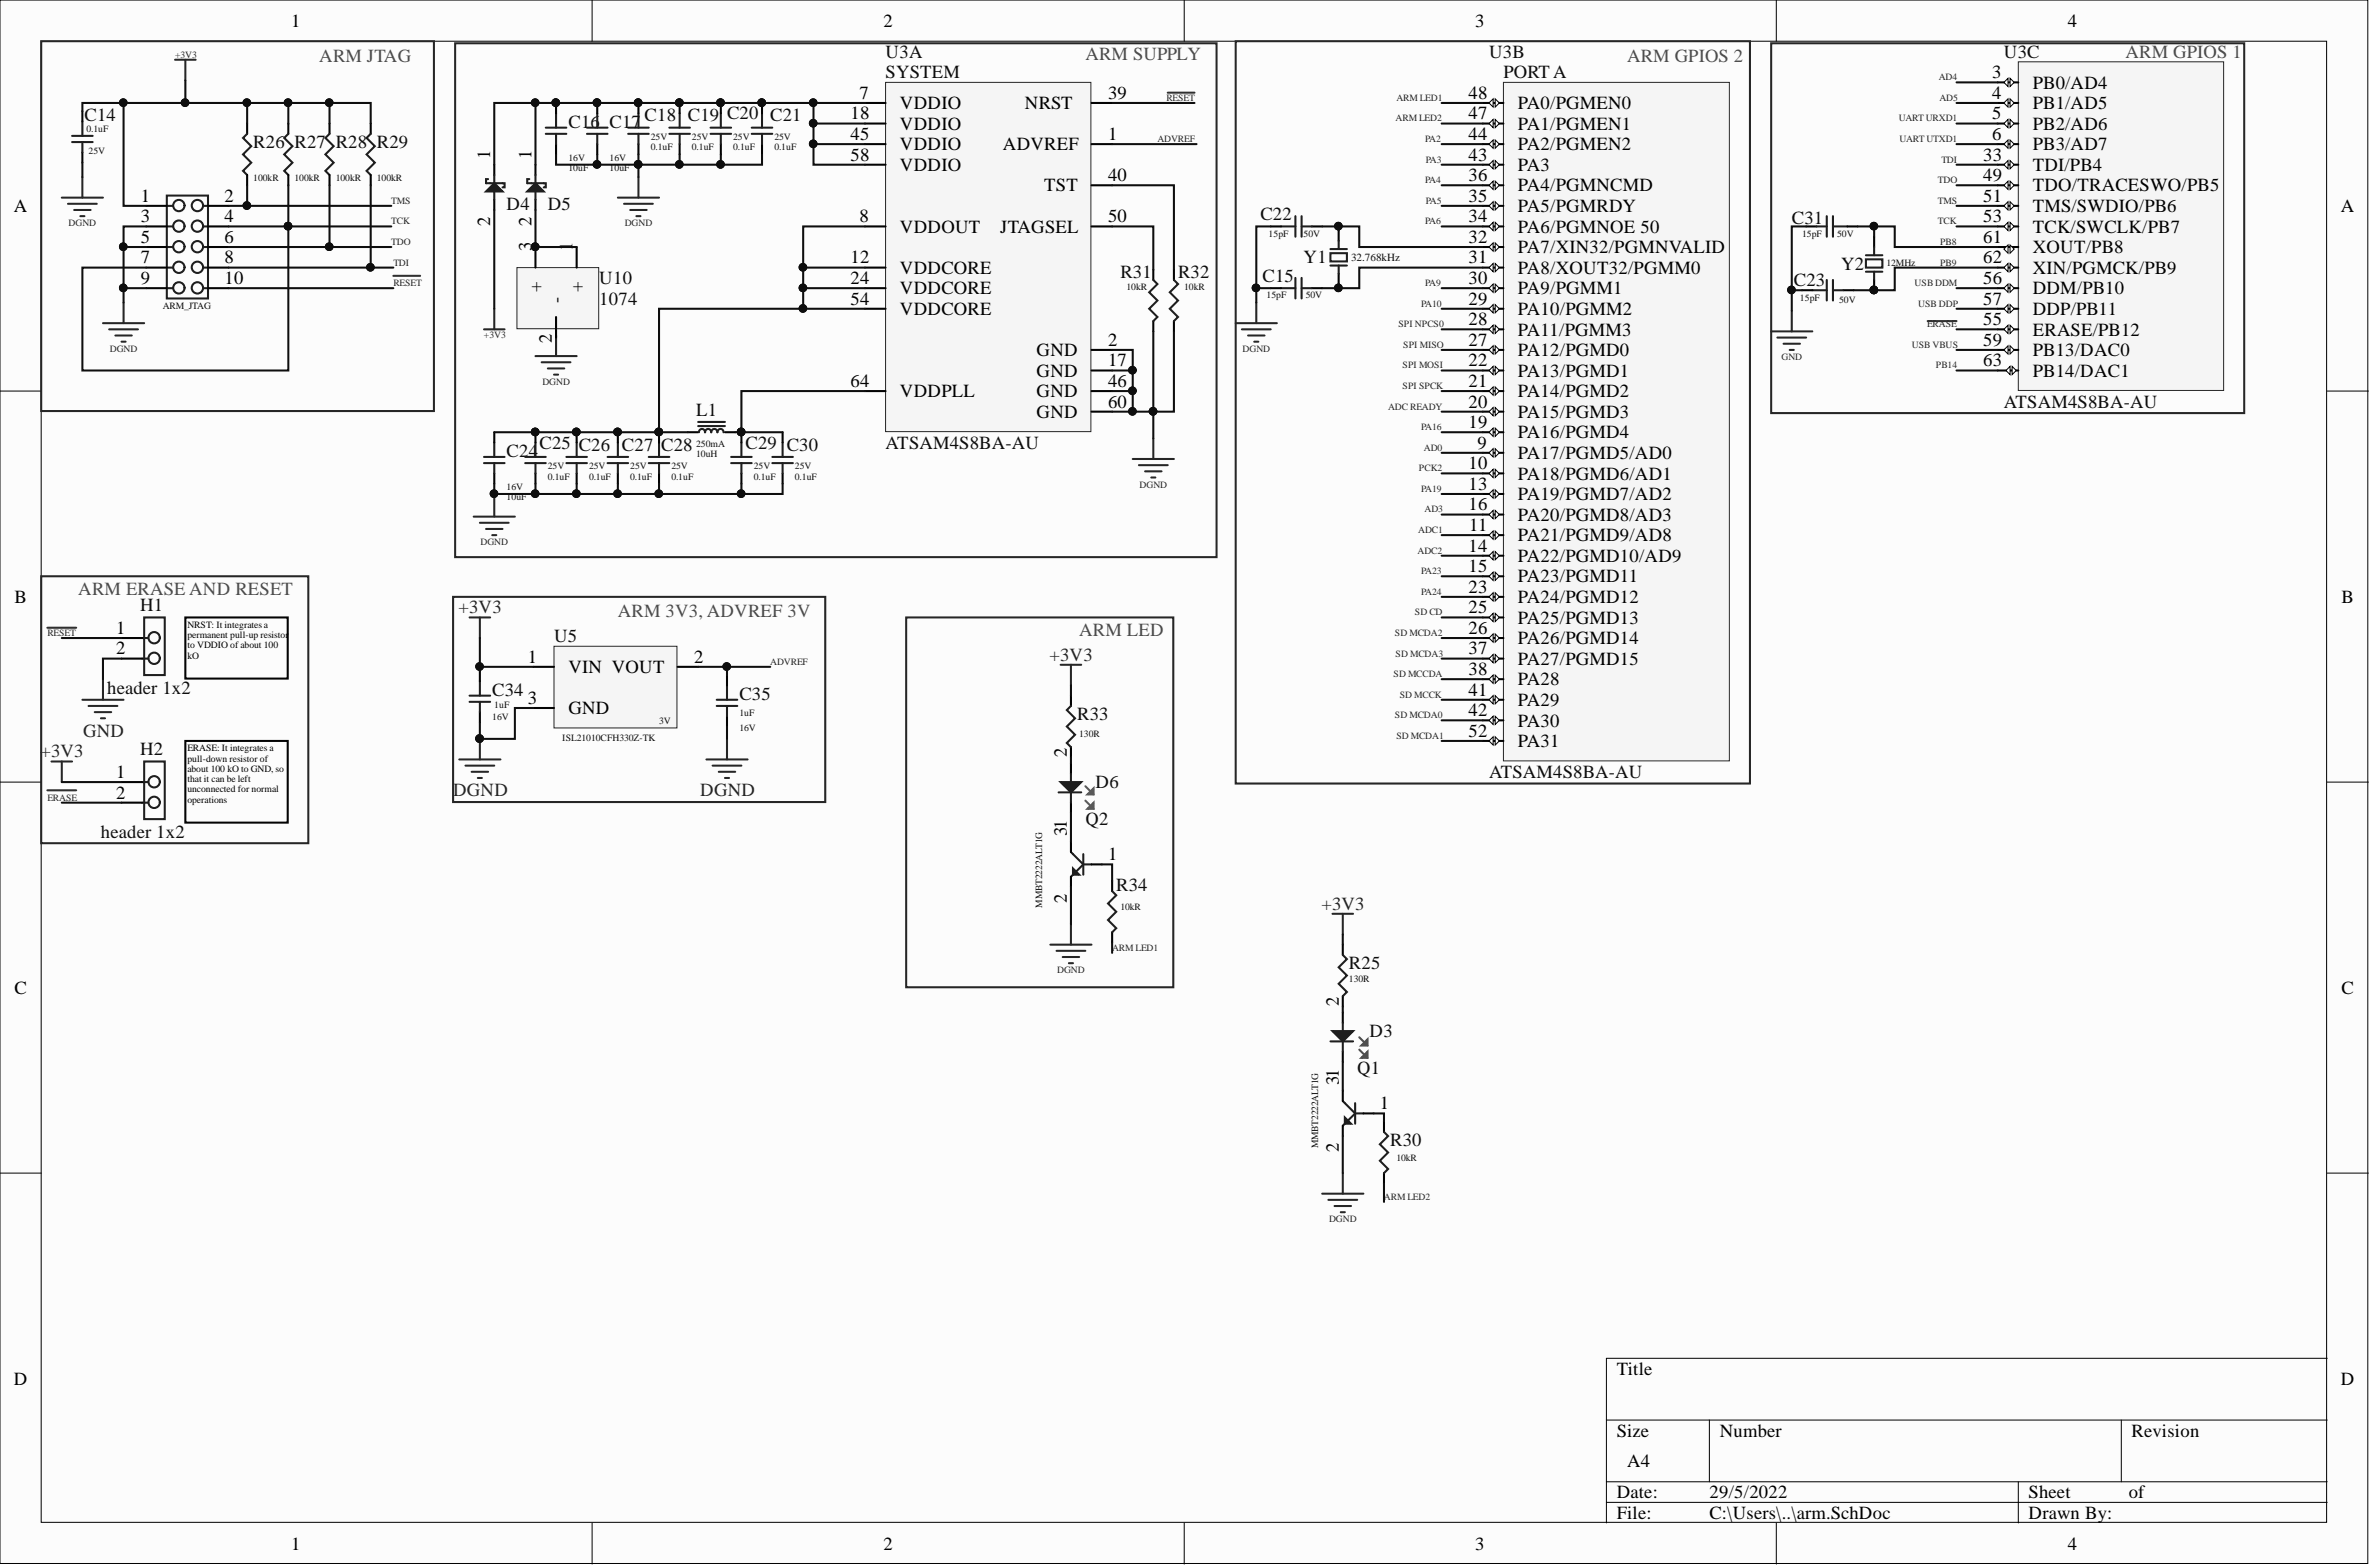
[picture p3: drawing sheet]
<svg xmlns="http://www.w3.org/2000/svg" width="292mm" height="193mm" viewBox="0 0 292 193" stroke-linecap="round" stroke-linejoin="round" font-family="sans-serif">
<defs><g id="words">
<g font-size="2.3">
<text x="35.9" y="3.3">1</text>
<text x="108.8" y="3.3">2</text>
<text x="181.8" y="3.3">3</text>
<text x="254.7" y="3.3">4</text>
<text x="245.4" y="9.6">3</text>
<text x="250.4" y="10.9">PB0/AD4</text>
<text x="104.8" y="14.7">18</text>
<text x="104.8" y="17.2">45</text>
<text x="105.9" y="12.2">7</text>
<text x="110.9" y="13.4">VDDIO</text>
<text x="110.9" y="16">VDDIO</text>
<text x="126.3" y="13.4">NRST</text>
<text x="136.5" y="12.2">39</text>
<text x="136.5" y="17.2">1</text>
<text x="180.9" y="12.2">48</text>
<text x="180.9" y="14.7">47</text>
<text x="180.9" y="17.2">44</text>
<text x="187" y="13.4">PA0/PGMEN0</text>
<text x="187" y="16">PA1/PGMEN1</text>
<text x="245.4" y="12.2">4</text>
<text x="245.4" y="14.7">5</text>
<text x="245.4" y="17.2">6</text>
<text x="250.4" y="13.4">PB1/AD5</text>
<text x="250.4" y="16">PB2/AD6</text>
<text x="60.4" y="19.5" transform="rotate(-90 60.4 19.5)">1</text>
<text x="65.5" y="19.5" transform="rotate(-90 65.5 19.5)">1</text>
<text x="104.8" y="19.8">58</text>
<text x="110.9" y="18.5">VDDIO</text>
<text x="110.9" y="21">VDDIO</text>
<text x="123.6" y="18.5">ADVREF</text>
<text x="128.6" y="23.6">TST</text>
<text x="136.5" y="22.3">40</text>
<text x="180.9" y="19.8">43</text>
<text x="180.9" y="22.3">36</text>
<text x="187" y="21">PA3</text>
<text x="187" y="23.6">PA4/PGMNCMD</text>
<text x="187" y="18.5">PA2/PGMEN2</text>
<text x="244.3" y="19.8">33</text>
<text x="244.3" y="22.3">49</text>
<text x="250.4" y="18.5">PB3/AD7</text>
<text x="250.4" y="21">TDI/PB4</text>
<text x="250.4" y="23.6">TDO/TRACESWO/PB5</text>
<text x="1.7" y="26.1">A</text>
<text x="17.3" y="24.8">1</text>
<text x="17.3" y="27.4">3</text>
<text x="17.3" y="29.9">5</text>
<text x="27.7" y="24.8">2</text>
<text x="27.7" y="27.4">4</text>
<text x="27.7" y="29.9">6</text>
<text x="60.4" y="27.8" transform="rotate(-90 60.4 27.8)">2</text>
<text x="65.5" y="27.8" transform="rotate(-90 65.5 27.8)">2</text>
<text x="105.9" y="27.4">8</text>
<text x="110.9" y="28.6">VDDOUT</text>
<text x="123.2" y="28.6">JTAGSEL</text>
<text x="136.5" y="27.4">50</text>
<text x="180.9" y="24.8">35</text>
<text x="180.9" y="27.4">34</text>
<text x="180.9" y="29.9">32</text>
<text x="187" y="26.1">PA5/PGMRDY</text>
<text x="187" y="28.6">PA6/PGMNOE 50</text>
<text x="244.3" y="24.8">51</text>
<text x="244.3" y="27.4">53</text>
<text x="244.3" y="29.9">61</text>
<text x="250.4" y="26.1">TMS/SWDIO/PB6</text>
<text x="250.4" y="28.6">TCK/SWCLK/PB7</text>
<text x="288.4" y="26.1">A</text>
<text x="17.3" y="32.4">7</text>
<text x="17.3" y="35">9</text>
<text x="27.7" y="32.4">8</text>
<text x="27.7" y="35">10</text>
<text x="65.5" y="30.9" transform="rotate(-90 65.5 30.9)">3</text>
<text x="66.7" y="36" transform="rotate(-90 66.7 36)">+</text>
<text x="70.5" y="30.9" transform="rotate(-90 70.5 30.9)">1</text>
<text x="71.8" y="36" transform="rotate(-90 71.8 36)">+</text>
<text x="104.8" y="32.4">12</text>
<text x="104.8" y="35">24</text>
<text x="110.9" y="33.7">VDDCORE</text>
<text x="180.9" y="32.4">31</text>
<text x="180.9" y="35">30</text>
<text x="187" y="31.2">PA7/XIN32/PGMNVALID</text>
<text x="187" y="33.7">PA8/XOUT32/PGMM0</text>
<text x="244.3" y="32.4">62</text>
<text x="244.3" y="35">56</text>
<text x="250.4" y="31.2">XOUT/PB8</text>
<text x="250.4" y="33.7">XIN/PGMCK/PB9</text>
<text x="69.3" y="37.3" transform="rotate(-90 69.3 37.3)">-</text>
<text x="104.8" y="37.5">54</text>
<text x="110.9" y="36.2">VDDCORE</text>
<text x="110.9" y="38.8">VDDCORE</text>
<text x="180.9" y="37.5">29</text>
<text x="180.9" y="40">28</text>
<text x="187" y="36.2">PA9/PGMM1</text>
<text x="187" y="38.8">PA10/PGMM2</text>
<text x="187" y="41.3">PA11/PGMM3</text>
<text x="244.3" y="37.5">57</text>
<text x="244.3" y="40">55</text>
<text x="250.4" y="36.2">DDM/PB10</text>
<text x="250.4" y="38.8">DDP/PB11</text>
<text x="250.4" y="41.3">ERASE/PB12</text>
<text x="68" y="42.2" transform="rotate(-90 68 42.2)">2</text>
<text x="104.8" y="47.7">64</text>
<text x="127.7" y="43.9">GND</text>
<text x="127.7" y="46.4">GND</text>
<text x="136.5" y="42.6">2</text>
<text x="136.5" y="45.1">17</text>
<text x="136.5" y="47.7">46</text>
<text x="180.9" y="42.6">27</text>
<text x="180.9" y="45.1">22</text>
<text x="180.9" y="47.7">21</text>
<text x="187" y="43.9">PA12/PGMD0</text>
<text x="187" y="46.4">PA13/PGMD1</text>
<text x="244.3" y="42.6">59</text>
<text x="244.3" y="45.1">63</text>
<text x="250.4" y="43.9">PB13/DAC0</text>
<text x="250.4" y="46.4">PB14/DAC1</text>
<text x="110.9" y="48.9">VDDPLL</text>
<text x="127.7" y="48.9">GND</text>
<text x="127.7" y="51.5">GND</text>
<text x="136.5" y="50.2">60</text>
<text x="180.9" y="50.2">20</text>
<text x="180.9" y="52.7">19</text>
<text x="187" y="48.9">PA14/PGMD2</text>
<text x="187" y="51.5">PA15/PGMD3</text>
<text x="187" y="54">PA16/PGMD4</text>
<text x="180.9" y="57.8">10</text>
<text x="182" y="55.3">9</text>
<text x="187" y="56.5">PA17/PGMD5/AD0</text>
<text x="187" y="59.1">PA18/PGMD6/AD1</text>
<text x="180.9" y="60.3">13</text>
<text x="180.9" y="62.9">16</text>
<text x="181" y="65.4">11</text>
<text x="187" y="61.6">PA19/PGMD7/AD2</text>
<text x="187" y="64.1">PA20/PGMD8/AD3</text>
<text x="180.9" y="67.9">14</text>
<text x="180.9" y="70.5">15</text>
<text x="187" y="66.7">PA21/PGMD9/AD8</text>
<text x="187" y="69.2">PA22/PGMD10/AD9</text>
<text x="187" y="71.7">PA23/PGMD11</text>
<text x="1.8" y="74.3">B</text>
<text x="180.9" y="73">23</text>
<text x="180.9" y="75.5">25</text>
<text x="187" y="74.3">PA24/PGMD12</text>
<text x="187" y="76.8">PA25/PGMD13</text>
<text x="288.5" y="74.3">B</text>
<text x="14.3" y="78.1">1</text>
<text x="14.3" y="80.6">2</text>
<text x="65" y="81.6">1</text>
<text x="70" y="82.9">VIN VOUT</text>
<text x="85.5" y="81.6">2</text>
<text x="180.9" y="78.1">26</text>
<text x="180.9" y="80.6">37</text>
<text x="180.9" y="83.1">38</text>
<text x="187" y="79.3">PA26/PGMD14</text>
<text x="187" y="81.9">PA27/PGMD15</text>
<text x="65" y="86.7">3</text>
<text x="70" y="87.9">GND</text>
<text x="180.9" y="85.7">41</text>
<text x="180.9" y="88.2">42</text>
<text x="187" y="84.4">PA28</text>
<text x="187" y="86.9">PA29</text>
<text x="187" y="89.5">PA30</text>
<text x="14.3" y="95.8">1</text>
<text x="131.4" y="93.3" transform="rotate(-90 131.4 93.3)">2</text>
<text x="180.9" y="90.7">52</text>
<text x="187" y="92">PA31</text>
<text x="14.3" y="98.3">2</text>
<text x="131.4" y="102.9" transform="rotate(-90 131.4 102.9)">31</text>
<text x="136.5" y="105.9">1</text>
<text x="131.4" y="111.2" transform="rotate(-90 131.4 111.2)">2</text>
<text x="1.8" y="122.4">C</text>
<text x="164.9" y="123.9" transform="rotate(-90 164.9 123.9)">2</text>
<text x="288.5" y="122.4">C</text>
<text x="164.9" y="133.6" transform="rotate(-90 164.9 133.6)">31</text>
<text x="170" y="136.6">1</text>
<text x="164.9" y="141.8" transform="rotate(-90 164.9 141.8)">2</text>
<text x="1.7" y="170.6">D</text>
<text x="199.2" y="169.3">Title</text>
<text x="288.4" y="170.6">D</text>
<text x="199.2" y="176.9">Size</text>
<text x="211.9" y="176.9">Number</text>
<text x="262.6" y="176.9">Revision</text>
<text x="199.2" y="184.5">Date:</text>
<text x="200.4" y="180.7">A4</text>
<text x="210.6" y="184.5">29/5/2022</text>
<text x="249.9" y="184.5">Sheet</text>
<text x="262.2" y="184.5">of</text>
<text x="35.9" y="190.8">1</text>
<text x="108.8" y="190.8">2</text>
<text x="181.8" y="190.8">3</text>
<text x="199.2" y="187">File:</text>
<text x="210.6" y="187">C:\Users\..\arm.SchDoc</text>
<text x="249.9" y="187">Drawn By:</text>
<text x="254.7" y="190.8">4</text>
</g>
<g font-size="2.3" fill="#4c4c4c">
<text x="39.3" y="7.6">ARM JTAG</text>
<text x="133.7" y="7.4">ARM SUPPLY</text>
<text x="200.4" y="7.6">ARM GPIOS 2</text>
<text x="261.8" y="7.1">ARM GPIOS 1</text>
<text x="9.6" y="73.2">ARM ERASE AND RESET</text>
<text x="76.1" y="76">ARM 3V3, ADVREF 3V</text>
<text x="133" y="78.3">ARM LED</text>
</g>
<g font-size="2.3" fill="#0e0e0e">
<text x="109.1" y="9.6">SYSTEM</text>
<text x="109.1" y="7.1">U3A</text>
<text x="183.4" y="7.1">U3B</text>
<text x="185.2" y="9.6">PORTA</text>
<text x="246.9" y="7.1">U3C</text>
<text x="10.4" y="15">C14</text>
<text x="70" y="15.7">C16 C17</text>
<text x="79.4" y="15">C18 C19 C20 C21</text>
<text x="31.2" y="18.3">R26 R27 R28 R29</text>
<text x="62.4" y="25.9">D4</text>
<text x="67.5" y="25.9">D5</text>
<text x="155.3" y="27.1">C22</text>
<text x="220.7" y="27.6">C31</text>
<text x="73.8" y="35">U10</text>
<text x="138" y="34.2">R31</text>
<text x="145.1" y="34.2">R32</text>
<text x="155.5" y="34.7">C15</text>
<text x="160.6" y="32.4">Y1</text>
<text x="221" y="35.2">C23</text>
<text x="226.8" y="33.2">Y2</text>
<text x="73.8" y="37.5">1074</text>
<text x="85.8" y="51.2">L1</text>
<text x="246.9" y="50.2">ATSAM4S8BA-AU</text>
<text x="62.4" y="56.3">C24</text>
<text x="66.5" y="55.3">C25 C26 C27 C28</text>
<text x="91.8" y="55.3">C29 C30</text>
<text x="109.1" y="55.3">ATSAM4S8BA-AU</text>
<text x="17.3" y="75.3">H1</text>
<text x="68.3" y="79.1">U5</text>
<text x="13.2" y="85.4">header 1x2</text>
<text x="60.6" y="85.7">C34</text>
<text x="91.1" y="86.2">C35</text>
<text x="132.7" y="88.7">R33</text>
<text x="17.3" y="93">H2</text>
<text x="183.4" y="95.8">ATSAM4S8BA-AU</text>
<text x="133.7" y="101.6">Q2</text>
<text x="135" y="97.1">D6</text>
<text x="12.4" y="103.2">header 1x2</text>
<text x="137.5" y="109.7">R34</text>
<text x="166.2" y="119.4">R25</text>
<text x="168.7" y="127.7">D3</text>
<text x="167.2" y="132.3">Q1</text>
<text x="171.3" y="141.2">R30</text>
</g>
<g font-size="2.3" fill="#262626">
<text x="56.5" y="75.5">+3V3</text>
<text x="129.3" y="81.4">+3V3</text>
<text x="5" y="93.3">+3V3</text>
<text x="10.2" y="90.7">GND</text>
<text x="55.8" y="98.1">DGND</text>
<text x="86.3" y="98.1">DGND</text>
<text x="162.8" y="112">+3V3</text>
</g>
<text font-size="1.4" fill="#0e0e0e" x="166.4" y="32.1">32.768kHz</text>
<g font-size="1.2" fill="#262626">
<text x="21.6" y="7.1">+3V3</text>
<text x="238.8" y="9.9">AD4</text>
<text x="142.6" y="17.5">ADVREF</text>
<text x="143.7" y="12.4">RESET</text>
<text x="171.9" y="15">ARM LED2</text>
<text x="172" y="12.4">ARM LED1</text>
<text x="175.6" y="17.5">PA2</text>
<text x="233.9" y="15">UART URXD1</text>
<text x="234" y="17.5">UART UTXD1</text>
<text x="238.9" y="12.4">AD5</text>
<text x="175.6" y="22.6">PA4</text>
<text x="175.7" y="20">PA3</text>
<text x="238.8" y="22.6">TDO</text>
<text x="239.2" y="20">TDI</text>
<text x="8.5" y="27.9">DGND</text>
<text x="48.2" y="25.1">TMS</text>
<text x="48.2" y="27.6">TCK</text>
<text x="77" y="27.9">DGND</text>
<text x="175.6" y="27.6">PA6</text>
<text x="175.7" y="25.1">PA5</text>
<text x="238.8" y="25.1">TMS</text>
<text x="238.8" y="27.6">TCK</text>
<text x="48.2" y="30.2">TDO</text>
<text x="48.5" y="32.7">TDI</text>
<text x="48.5" y="35.2">RESET</text>
<text x="175.6" y="35.2">PA9</text>
<text x="235.9" y="35.2">USB DDM</text>
<text x="239" y="30.2">PB8</text>
<text x="239" y="32.7">PB9</text>
<text x="59.6" y="41.6">+3V3</text>
<text x="172.3" y="40.3">SPI NPCS0</text>
<text x="175.1" y="37.8">PA10</text>
<text x="236.3" y="37.8">USB DDP</text>
<text x="237.4" y="40.3">ERASE</text>
<text x="13.5" y="43.3">DGND</text>
<text x="66.8" y="47.4">DGND</text>
<text x="153.1" y="43.3">DGND</text>
<text x="172.8" y="45.4">SPI MOSI</text>
<text x="172.8" y="47.9">SPI SPCK</text>
<text x="172.9" y="42.8">SPI MISO</text>
<text x="219.5" y="44.4">GND</text>
<text x="235.5" y="42.8">USB VBUS</text>
<text x="238.5" y="45.4">PB14</text>
<text x="171" y="50.4">ADC READY</text>
<text x="175.1" y="53">PA16</text>
<text x="174.8" y="58">PCK2</text>
<text x="175.4" y="55.5">AD0</text>
<text x="140.4" y="60.1">DGND</text>
<text x="174.7" y="65.6">ADC1</text>
<text x="175.1" y="60.6">PA19</text>
<text x="175.5" y="63.1">AD3</text>
<text x="59.2" y="67.2">DGND</text>
<text x="174.6" y="68.2">ADC2</text>
<text x="175.1" y="70.7">PA23</text>
<text x="174.3" y="75.8">SD CD</text>
<text x="175.1" y="73.2">PA24</text>
<text x="5.8" y="78.3">RESET</text>
<text x="94.9" y="81.9">ADVREF</text>
<text x="171.7" y="83.4">SD MCCDA</text>
<text x="171.9" y="78.3">SD MCDA2</text>
<text x="171.9" y="80.9">SD MCDA3</text>
<text x="171.9" y="88.5">SD MCDA0</text>
<text x="172.4" y="85.9">SD MCCK</text>
<text x="172" y="91">SD MCDA1</text>
<text x="5.8" y="98.6">ERASE</text>
<text x="130.2" y="119.9">DGND</text>
<text x="137" y="117.1">ARM LED1</text>
<text x="170.5" y="147.8">ARM LED2</text>
<text x="163.7" y="150.5">DGND</text>
</g>
<g font-size="1.2" fill="#0e0e0e">
<text x="10.7" y="16.2">0.1uF</text>
<text x="80.2" y="17.2">25V</text>
<text x="85.3" y="17.2">25V</text>
<text x="90.3" y="17.2">25V</text>
<text x="95.4" y="17.2">25V</text>
<text x="10.9" y="19">25V</text>
<text x="31.2" y="22.3">100kR</text>
<text x="36.3" y="22.3">100kR</text>
<text x="41.4" y="22.3">100kR</text>
<text x="46.4" y="22.3">100kR</text>
<text x="70" y="19.8">16V</text>
<text x="70" y="21">10uF</text>
<text x="75.1" y="19.8">16V</text>
<text x="75.1" y="21">10uF</text>
<text x="80.2" y="18.5">0.1uF</text>
<text x="85.3" y="18.5">0.1uF</text>
<text x="90.3" y="18.5">0.1uF</text>
<text x="95.4" y="18.5">0.1uF</text>
<text x="156.3" y="29.2">15pF</text>
<text x="160.6" y="29.2">50V</text>
<text x="222" y="29.2">15pF</text>
<text x="226.3" y="29.2">50V</text>
<text x="138.8" y="35.7">10kR</text>
<text x="145.9" y="35.7">10kR</text>
<text x="232.4" y="32.7">12MHz</text>
<text x="20" y="38">ARM_JTAG</text>
<text x="156" y="36.8">15pF</text>
<text x="160.9" y="36.8">50V</text>
<text x="221.8" y="37">15pF</text>
<text x="226.6" y="37.3">50V</text>
<text x="67.5" y="57.8">25V</text>
<text x="67.5" y="59.1">0.1uF</text>
<text x="72.6" y="57.8">25V</text>
<text x="72.6" y="59.1">0.1uF</text>
<text x="77.6" y="57.8">25V</text>
<text x="77.6" y="59.1">0.1uF</text>
<text x="82.7" y="57.8">25V</text>
<text x="82.7" y="59.1">0.1uF</text>
<text x="85.8" y="55">250mA</text>
<text x="85.8" y="56.3">10uH</text>
<text x="92.9" y="57.8">25V</text>
<text x="92.9" y="59.1">0.1uF</text>
<text x="97.9" y="57.8">25V</text>
<text x="97.9" y="59.1">0.1uF</text>
<text x="62.4" y="60.3">16V</text>
<text x="62.4" y="61.6">10uF</text>
<text x="60.6" y="88.7">16V</text>
<text x="60.9" y="87.2">1uF</text>
<text x="81.2" y="89.2">3V</text>
<text x="91.1" y="90">16V</text>
<text x="91.1" y="88.2">1uF</text>
<text x="69.3" y="91.2">ISL21010CFH330Z-TK</text>
<text x="133" y="90.7">130R</text>
<text x="128.4" y="111.8" transform="rotate(-90 128.4 111.8)">MMBT2222ALT1G</text>
<text x="138" y="112">10kR</text>
<text x="166.2" y="120.9">130R</text>
<text x="162.4" y="141.4" transform="rotate(-90 162.4 141.4)">MMBT2222ALT1G</text>
<text x="172" y="142.9">10kR</text>
</g>
<g font-size="1.2">
<text x="23.1" y="77.3">NRST: It integrates a</text>
<text x="23.1" y="78.6">permanent pull-up resistor</text>
<text x="23.1" y="79.8">to VDDIO of about 100</text>
<text x="23.1" y="81.1">kO</text>
<text x="23.1" y="92.5">ERASE: It integrates a</text>
<text x="23.1" y="93.8">pull-down resistor of</text>
<text x="23.1" y="95">about 100 kO to GND, so</text>
<text x="23.1" y="96.3">that it can be left</text>
<text x="23.1" y="97.6">unconnected for normal</text>
<text x="23.1" y="98.8">operations</text>
</g>
</g></defs>
<g fill="#fcfcfc" stroke="#000" stroke-width=".12">
<path d="M0 0h291.7v192.5h-291.7z"/>
<path d="M5.1 5.1h281.5v182.4h-281.5z"/>
</g>
<g fill="none" stroke="#000" stroke-width=".12">
<path d="M72.9 0v5.1M145.9 0v5.1M218.8 0v5.1M0 48.2h5.1M286.7 48.2h5.1M0 96.3h5.1M286.7 96.3h5.1M0 144.5h5.1M286.7 144.5h5.1M197.9 174.9h88.8M210.6 174.9v7.6M261.3 174.9v7.6"/>
<path d="M286.7 167.3h-88.8v20.2M72.9 187.5v5.1M145.9 187.5v5.1M197.9 182.5h88.8M197.9 185h88.8M218.8 187.5v5.1M248.6 182.5v5"/>
</g>
<g fill="none" stroke="#1c1c1c" stroke-width=".25">
<path d="M8.9 16.7h2.5M8.9 17.5h2.5M10.1 15v1.7M10.1 17.5v1.3M30.4 16.5l-.5 .5 1.1 1-1.1 1 1.1 1-1.1 1 .5 .5M35.5 16.5l-.5 .5 1 1-1 1 1 1-1 1 .5 .5M40.6 16.5l-.5 .5 1 1-1 1 1 1-1 1 .5 .5M45.7 16.5l-.5 .5 1 1-1 1 1 1-1 1 .5 .5M20.6 24.1h5v12.7h-5zM20.6 25.4h.7M20.6 27.9h.7M20.6 30.4h.7"/>
<path d="M20.6 33h.7M20.6 35.5h.7M25.1 25.4h.5M25.1 27.9h.5M25.1 30.4h.5M25.1 33h.5M25.1 35.5h.5M17.5 78.6h.8M17.8 76h2.5v7.1h-2.5zM17.5 81.1h.8M17.5 96.3h.8M17.5 98.8h.8"/>
<path d="M17.8 93.8h2.5v7.1h-2.5z"/>
<circle cx="22" cy="32.9" r=".7"/>
<circle cx="22" cy="30.4" r=".7"/>
<circle cx="22" cy="25.3" r=".7"/>
<circle cx="22" cy="27.8" r=".7"/>
<circle cx="22" cy="35.4" r=".7"/>
<circle cx="24.3" cy="32.9" r=".7"/>
<circle cx="24.3" cy="30.4" r=".7"/>
<circle cx="24.3" cy="25.3" r=".7"/>
<circle cx="24.3" cy="27.8" r=".7"/>
<circle cx="24.3" cy="35.4" r=".7"/>
<circle cx="19" cy="78.5" r=".7"/>
<circle cx="19" cy="98.8" r=".7"/>
<circle cx="19" cy="96.3" r=".7"/>
<circle cx="19" cy="81.1" r=".7"/>
</g>
<g fill="none" stroke="#000" stroke-width=".25">
<path d="M10.1 13.7v1.3M10.1 18.8v1.2M30.4 15.2v1.3M35.5 15.2v1.3M40.6 15.2v1.3M45.7 15.2v1.3M18 25.4h2.6M18 27.9h2.6M18 30.4h2.6M18 33h2.6M18 35.5h2.6M25.6 25.4h2.6"/>
<path d="M25.6 27.9h2.6M25.6 30.4h2.6M25.6 33h2.6M25.6 35.5h2.6M30.4 21.5v1.3M35.5 21.5v1.3M40.6 21.5v1.3M45.7 21.5v1.3M15 78.6h2.5M22.8 76h12.6v7.6h-12.6zM15 81.1h2.5M15 96.3h2.5"/>
<path d="M15 98.8h2.5M22.8 91.2h12.6v10.1h-12.6z"/>
</g>
<g fill="none" stroke="#262626" stroke-width=".25">
<path d="M21.6 7.4h2.5M22.8 7.4v2.5M7.6 24.3h5.1M8.4 25.1h3.5M9.1 25.9h2.1M9.9 26.6h.5M10.1 21.8v2.5M12.7 39.8h5.1M15.2 37.3v2.5M13.4 40.6h3.6M14.2 41.3h2M15 42.1h.5"/>
<path d="M6.3 93.8h2.6M7.6 93.8v2.5M10.1 86.2h5.1M10.9 86.9h3.6M11.7 87.7h2M12.4 88.5h.5M12.7 83.6v2.6"/>
</g>
<path d="M48.5 34h3.3M5.8 77.3h3.6M5.8 97.3h3.6" fill="none" stroke="#2e2e2e" stroke-width=".25"/>
<path d="M68.3 79.6h15.1v10h-15.1z" fill="#f5f5f5" stroke="#262626" stroke-width=".12"/>
<path d="M59.1 82.6v1.3M59.1 87.7v1.3M65.7 82.1h2.6M65.7 87.2h2.6M83.5 82.1h2.5M89.6 83.1v1.3M89.6 88.2v1.3" fill="none" stroke="#000" stroke-width=".25"/>
<path d="M57.8 76h2.6M59.1 76v2.6M56.6 93.5h5.1M57.3 94.3h3.6M58.1 95h2M58.9 95.8h.5M59.1 91v2.5M87 93.5h5.1M87.8 94.3h3.5M88.5 95h2.1M89.3 95.8h.5M89.6 91v2.5" fill="none" stroke="#262626" stroke-width=".25"/>
<path d="M57.8 85.7h2.6M57.8 86.4h2.6M59.1 83.9v1.8M59.1 86.4v1.3M88.3 86.2h2.5M88.3 86.9h2.5M89.6 84.4v1.8M89.6 86.9v1.3" fill="none" stroke="#1c1c1c" stroke-width=".25"/>
<circle cx="59.1" cy="91" r=".47" fill="#0e0e0e" stroke="#0e0e0e" stroke-width=".12"/>
<path d="M109.1 10.1h25.3v43.1h-25.3z" fill="#f5f5f5" stroke="#262626" stroke-width=".12"/>
<g fill="none" stroke="#000" stroke-width=".25">
<path d="M106.6 12.7h2.5M106.6 15.2h2.5M106.6 17.7h2.5M134.5 12.7h2.5M134.5 17.7h2.5M106.6 20.3h2.5M106.6 27.9h2.5M106.6 33h2.5M106.6 35.5h2.5M106.6 38h2.5M134.5 27.9h2.5M134.5 22.8h2.5"/>
<path d="M106.6 48.2h2.5M134.5 43.1h2.5M134.5 45.6h2.5M134.5 48.2h2.5M134.5 50.7h2.5"/>
</g>
<path d="M185.2 10.1h27.9v83.6h-27.9z" fill="#f5f5f5" stroke="#262626" stroke-width=".12"/>
<g fill="none" stroke="#000" stroke-width=".25">
<path d="M182.7 12.7h2.5M182.7 15.2h2.5M182.7 17.7h2.5M182.7 20.3h2.5M182.7 22.8h2.5M182.7 25.4h2.5M182.7 27.9h2.5M182.7 30.4h2.5M182.7 33h2.5M182.7 35.5h2.5M182.7 38h2.5M182.7 40.6h2.5"/>
<path d="M182.7 43.1h2.5M182.7 45.6h2.5M182.7 48.2h2.5M182.7 50.7h2.5M182.7 53.2h2.5M182.7 55.8h2.5M182.7 58.3h2.5M182.7 60.8h2.5M182.7 63.4h2.5M182.7 65.9h2.5M182.7 68.4h2.5M182.7 71h2.5"/>
<path d="M182.7 73.5h2.5M182.7 76h2.5M182.7 78.6h2.5M182.7 81.1h2.5M182.7 83.6h2.5M182.7 86.2h2.5M182.7 88.7h2.5M182.7 91.2h2.5"/>
</g>
<path d="M183.4 12.7l.5-.5v1z" fill="#fefefe"/>
<path d="M183.4 12.7l.5-.5v1z" fill="none" stroke="#000" stroke-width=".12"/>
<path d="M184.2 12.2l.5 .5-.5 .5z" fill="#fefefe"/>
<path d="M184.2 12.2l.5 .5-.5 .5z" fill="none" stroke="#000" stroke-width=".12"/>
<path d="M183.4 15.2l.5-.5v1z" fill="#fefefe"/>
<path d="M183.4 15.2l.5-.5v1z" fill="none" stroke="#000" stroke-width=".12"/>
<path d="M184.2 14.7l.5 .5-.5 .5z" fill="#fefefe"/>
<path d="M184.2 14.7l.5 .5-.5 .5z" fill="none" stroke="#000" stroke-width=".12"/>
<path d="M183.4 17.7l.5-.5v1.1z" fill="#fefefe"/>
<path d="M183.4 17.7l.5-.5v1.1z" fill="none" stroke="#000" stroke-width=".12"/>
<path d="M184.2 17.2l.5 .5-.5 .6z" fill="#fefefe"/>
<path d="M184.2 17.2l.5 .5-.5 .6z" fill="none" stroke="#000" stroke-width=".12"/>
<path d="M183.4 20.3l.5-.5v1z" fill="#fefefe"/>
<path d="M183.4 20.3l.5-.5v1z" fill="none" stroke="#000" stroke-width=".12"/>
<path d="M184.2 19.8l.5 .5-.5 .5z" fill="#fefefe"/>
<path d="M184.2 19.8l.5 .5-.5 .5z" fill="none" stroke="#000" stroke-width=".12"/>
<path d="M183.4 22.8l.5-.5v1z" fill="#fefefe"/>
<path d="M183.4 22.8l.5-.5v1z" fill="none" stroke="#000" stroke-width=".12"/>
<path d="M184.2 22.3l.5 .5-.5 .5z" fill="#fefefe"/>
<path d="M184.2 22.3l.5 .5-.5 .5z" fill="none" stroke="#000" stroke-width=".12"/>
<path d="M183.4 25.4l.5-.6v1.1z" fill="#fefefe"/>
<path d="M183.4 25.4l.5-.6v1.1z" fill="none" stroke="#000" stroke-width=".12"/>
<path d="M184.2 24.8l.5 .6-.5 .5z" fill="#fefefe"/>
<path d="M184.2 24.8l.5 .6-.5 .5z" fill="none" stroke="#000" stroke-width=".12"/>
<path d="M183.4 27.9l.5-.5v1z" fill="#fefefe"/>
<path d="M183.4 27.9l.5-.5v1z" fill="none" stroke="#000" stroke-width=".12"/>
<path d="M184.2 27.4l.5 .5-.5 .5z" fill="#fefefe"/>
<path d="M184.2 27.4l.5 .5-.5 .5z" fill="none" stroke="#000" stroke-width=".12"/>
<path d="M183.4 30.4l.5-.5v1z" fill="#fefefe"/>
<path d="M183.4 30.4l.5-.5v1z" fill="none" stroke="#000" stroke-width=".12"/>
<path d="M184.2 29.9l.5 .5-.5 .5z" fill="#fefefe"/>
<path d="M184.2 29.9l.5 .5-.5 .5z" fill="none" stroke="#000" stroke-width=".12"/>
<path d="M183.4 33l.5-.6v1.1z" fill="#fefefe"/>
<path d="M183.4 33l.5-.6v1.1z" fill="none" stroke="#000" stroke-width=".12"/>
<path d="M184.2 32.4l.5 .6-.5 .5z" fill="#fefefe"/>
<path d="M184.2 32.4l.5 .6-.5 .5z" fill="none" stroke="#000" stroke-width=".12"/>
<path d="M183.4 35.5l.5-.5v1z" fill="#fefefe"/>
<path d="M183.4 35.5l.5-.5v1z" fill="none" stroke="#000" stroke-width=".12"/>
<path d="M184.2 35l.5 .5-.5 .5z" fill="#fefefe"/>
<path d="M184.2 35l.5 .5-.5 .5z" fill="none" stroke="#000" stroke-width=".12"/>
<path d="M183.4 38l.5-.5v1z" fill="#fefefe"/>
<path d="M183.4 38l.5-.5v1z" fill="none" stroke="#000" stroke-width=".12"/>
<path d="M184.2 37.5l.5 .5-.5 .5z" fill="#fefefe"/>
<path d="M184.2 37.5l.5 .5-.5 .5z" fill="none" stroke="#000" stroke-width=".12"/>
<path d="M183.4 40.6l.5-.6v1.1z" fill="#fefefe"/>
<path d="M183.4 40.6l.5-.6v1.1z" fill="none" stroke="#000" stroke-width=".12"/>
<path d="M184.2 40l.5 .6-.5 .5z" fill="#fefefe"/>
<path d="M184.2 40l.5 .6-.5 .5z" fill="none" stroke="#000" stroke-width=".12"/>
<path d="M183.4 43.1l.5-.5v1z" fill="#fefefe"/>
<path d="M183.4 43.1l.5-.5v1z" fill="none" stroke="#000" stroke-width=".12"/>
<path d="M184.2 42.6l.5 .5-.5 .5z" fill="#fefefe"/>
<path d="M184.2 42.6l.5 .5-.5 .5z" fill="none" stroke="#000" stroke-width=".12"/>
<path d="M183.4 45.6l.5-.5v1z" fill="#fefefe"/>
<path d="M183.4 45.6l.5-.5v1z" fill="none" stroke="#000" stroke-width=".12"/>
<path d="M184.2 45.1l.5 .5-.5 .5z" fill="#fefefe"/>
<path d="M184.2 45.1l.5 .5-.5 .5z" fill="none" stroke="#000" stroke-width=".12"/>
<path d="M183.4 48.2l.5-.5v1z" fill="#fefefe"/>
<path d="M183.4 48.2l.5-.5v1z" fill="none" stroke="#000" stroke-width=".12"/>
<path d="M184.2 47.7l.5 .5-.5 .5z" fill="#fefefe"/>
<path d="M184.2 47.7l.5 .5-.5 .5z" fill="none" stroke="#000" stroke-width=".12"/>
<path d="M183.4 50.7l.5-.5v1z" fill="#fefefe"/>
<path d="M183.4 50.7l.5-.5v1z" fill="none" stroke="#000" stroke-width=".12"/>
<path d="M184.2 50.2l.5 .5-.5 .5z" fill="#fefefe"/>
<path d="M184.2 50.2l.5 .5-.5 .5z" fill="none" stroke="#000" stroke-width=".12"/>
<path d="M183.4 53.2l.5-.5v1z" fill="#fefefe"/>
<path d="M183.4 53.2l.5-.5v1z" fill="none" stroke="#000" stroke-width=".12"/>
<path d="M184.2 52.7l.5 .5-.5 .5z" fill="#fefefe"/>
<path d="M184.2 52.7l.5 .5-.5 .5z" fill="none" stroke="#000" stroke-width=".12"/>
<path d="M183.4 55.8l.5-.5v1z" fill="#fefefe"/>
<path d="M183.4 55.8l.5-.5v1z" fill="none" stroke="#000" stroke-width=".12"/>
<path d="M184.2 55.3l.5 .5-.5 .5z" fill="#fefefe"/>
<path d="M184.2 55.3l.5 .5-.5 .5z" fill="none" stroke="#000" stroke-width=".12"/>
<path d="M183.4 58.3l.5-.5v1z" fill="#fefefe"/>
<path d="M183.4 58.3l.5-.5v1z" fill="none" stroke="#000" stroke-width=".12"/>
<path d="M184.2 57.8l.5 .5-.5 .5z" fill="#fefefe"/>
<path d="M184.2 57.8l.5 .5-.5 .5z" fill="none" stroke="#000" stroke-width=".12"/>
<path d="M183.4 60.8l.5-.5v1z" fill="#fefefe"/>
<path d="M183.4 60.8l.5-.5v1z" fill="none" stroke="#000" stroke-width=".12"/>
<path d="M184.2 60.3l.5 .5-.5 .5z" fill="#fefefe"/>
<path d="M184.2 60.3l.5 .5-.5 .5z" fill="none" stroke="#000" stroke-width=".12"/>
<path d="M183.4 63.4l.5-.5v1z" fill="#fefefe"/>
<path d="M183.4 63.4l.5-.5v1z" fill="none" stroke="#000" stroke-width=".12"/>
<path d="M184.2 62.9l.5 .5-.5 .5z" fill="#fefefe"/>
<path d="M184.2 62.9l.5 .5-.5 .5z" fill="none" stroke="#000" stroke-width=".12"/>
<path d="M183.4 65.9l.5-.5v1z" fill="#fefefe"/>
<path d="M183.4 65.9l.5-.5v1z" fill="none" stroke="#000" stroke-width=".12"/>
<path d="M184.2 65.4l.5 .5-.5 .5z" fill="#fefefe"/>
<path d="M184.2 65.4l.5 .5-.5 .5z" fill="none" stroke="#000" stroke-width=".12"/>
<path d="M183.4 68.4l.5-.5v1z" fill="#fefefe"/>
<path d="M183.4 68.4l.5-.5v1z" fill="none" stroke="#000" stroke-width=".12"/>
<path d="M184.2 67.9l.5 .5-.5 .5z" fill="#fefefe"/>
<path d="M184.2 67.9l.5 .5-.5 .5z" fill="none" stroke="#000" stroke-width=".12"/>
<path d="M183.4 71l.5-.5v1z" fill="#fefefe"/>
<path d="M183.4 71l.5-.5v1z" fill="none" stroke="#000" stroke-width=".12"/>
<path d="M184.2 70.5l.5 .5-.5 .5z" fill="#fefefe"/>
<path d="M184.2 70.5l.5 .5-.5 .5z" fill="none" stroke="#000" stroke-width=".12"/>
<path d="M183.4 73.5l.5-.5v1z" fill="#fefefe"/>
<path d="M183.4 73.5l.5-.5v1z" fill="none" stroke="#000" stroke-width=".12"/>
<path d="M184.2 73l.5 .5-.5 .5z" fill="#fefefe"/>
<path d="M184.2 73l.5 .5-.5 .5z" fill="none" stroke="#000" stroke-width=".12"/>
<path d="M183.4 76l.5-.5v1z" fill="#fefefe"/>
<path d="M183.4 76l.5-.5v1z" fill="none" stroke="#000" stroke-width=".12"/>
<path d="M184.2 75.5l.5 .5-.5 .5z" fill="#fefefe"/>
<path d="M184.2 75.5l.5 .5-.5 .5z" fill="none" stroke="#000" stroke-width=".12"/>
<path d="M183.4 78.6l.5-.5v1z" fill="#fefefe"/>
<path d="M183.4 78.6l.5-.5v1z" fill="none" stroke="#000" stroke-width=".12"/>
<path d="M184.2 78.1l.5 .5-.5 .5z" fill="#fefefe"/>
<path d="M184.2 78.1l.5 .5-.5 .5z" fill="none" stroke="#000" stroke-width=".12"/>
<path d="M183.4 81.1l.5-.5v1z" fill="#fefefe"/>
<path d="M183.4 81.1l.5-.5v1z" fill="none" stroke="#000" stroke-width=".12"/>
<path d="M184.2 80.6l.5 .5-.5 .5z" fill="#fefefe"/>
<path d="M184.2 80.6l.5 .5-.5 .5z" fill="none" stroke="#000" stroke-width=".12"/>
<path d="M183.4 83.6l.5-.5v1z" fill="#fefefe"/>
<path d="M183.4 83.6l.5-.5v1z" fill="none" stroke="#000" stroke-width=".12"/>
<path d="M184.2 83.1l.5 .5-.5 .5z" fill="#fefefe"/>
<path d="M184.2 83.1l.5 .5-.5 .5z" fill="none" stroke="#000" stroke-width=".12"/>
<path d="M183.4 86.2l.5-.5v1z" fill="#fefefe"/>
<path d="M183.4 86.2l.5-.5v1z" fill="none" stroke="#000" stroke-width=".12"/>
<path d="M184.2 85.7l.5 .5-.5 .5z" fill="#fefefe"/>
<path d="M184.2 85.7l.5 .5-.5 .5z" fill="none" stroke="#000" stroke-width=".12"/>
<path d="M183.4 88.7l.5-.5v1z" fill="#fefefe"/>
<path d="M183.4 88.7l.5-.5v1z" fill="none" stroke="#000" stroke-width=".12"/>
<path d="M184.2 88.2l.5 .5-.5 .5z" fill="#fefefe"/>
<path d="M184.2 88.2l.5 .5-.5 .5z" fill="none" stroke="#000" stroke-width=".12"/>
<path d="M183.4 91.2l.5-.5v1z" fill="#fefefe"/>
<path d="M183.4 91.2l.5-.5v1z" fill="none" stroke="#000" stroke-width=".12"/>
<path d="M184.2 90.7l.5 .5-.5 .5z" fill="#fefefe"/>
<path d="M184.2 90.7l.5 .5-.5 .5z" fill="none" stroke="#000" stroke-width=".12"/>
<path d="M248.6 7.6h25.3v40.5h-25.3z" fill="#f5f5f5" stroke="#262626" stroke-width=".12"/>
<g fill="none" stroke="#000" stroke-width=".25">
<path d="M246.1 10.1h2.5M246.1 12.7h2.5M246.1 15.2h2.5M246.1 17.7h2.5M246.1 20.3h2.5M246.1 22.8h2.5M246.1 25.4h2.5M246.1 27.9h2.5M246.1 30.4h2.5M246.1 33h2.5M246.1 35.5h2.5M246.1 38h2.5"/>
<path d="M246.1 40.6h2.5M246.1 43.1h2.5M246.1 45.6h2.5"/>
</g>
<path d="M246.9 10.1l.5-.5v1.1z" fill="#fefefe"/>
<path d="M246.9 10.1l.5-.5v1.1z" fill="none" stroke="#000" stroke-width=".12"/>
<path d="M247.6 9.6l.5 .5-.5 .6z" fill="#fefefe"/>
<path d="M247.6 9.6l.5 .5-.5 .6z" fill="none" stroke="#000" stroke-width=".12"/>
<path d="M246.9 12.7l.5-.5v1z" fill="#fefefe"/>
<path d="M246.9 12.7l.5-.5v1z" fill="none" stroke="#000" stroke-width=".12"/>
<path d="M247.6 12.2l.5 .5-.5 .5z" fill="#fefefe"/>
<path d="M247.6 12.2l.5 .5-.5 .5z" fill="none" stroke="#000" stroke-width=".12"/>
<path d="M246.9 15.2l.5-.5v1z" fill="#fefefe"/>
<path d="M246.9 15.2l.5-.5v1z" fill="none" stroke="#000" stroke-width=".12"/>
<path d="M247.6 14.7l.5 .5-.5 .5z" fill="#fefefe"/>
<path d="M247.6 14.7l.5 .5-.5 .5z" fill="none" stroke="#000" stroke-width=".12"/>
<path d="M246.9 17.7l.5-.5v1.1z" fill="#fefefe"/>
<path d="M246.9 17.7l.5-.5v1.1z" fill="none" stroke="#000" stroke-width=".12"/>
<path d="M247.6 17.2l.5 .5-.5 .6z" fill="#fefefe"/>
<path d="M247.6 17.2l.5 .5-.5 .6z" fill="none" stroke="#000" stroke-width=".12"/>
<path d="M246.9 20.3l.5-.5v1z" fill="#fefefe"/>
<path d="M246.9 20.3l.5-.5v1z" fill="none" stroke="#000" stroke-width=".12"/>
<path d="M247.6 19.8l.5 .5-.5 .5z" fill="#fefefe"/>
<path d="M247.6 19.8l.5 .5-.5 .5z" fill="none" stroke="#000" stroke-width=".12"/>
<path d="M246.9 22.8l.5-.5v1z" fill="#fefefe"/>
<path d="M246.9 22.8l.5-.5v1z" fill="none" stroke="#000" stroke-width=".12"/>
<path d="M247.6 22.3l.5 .5-.5 .5z" fill="#fefefe"/>
<path d="M247.6 22.3l.5 .5-.5 .5z" fill="none" stroke="#000" stroke-width=".12"/>
<path d="M246.9 25.4l.5-.6v1.1z" fill="#fefefe"/>
<path d="M246.9 25.4l.5-.6v1.1z" fill="none" stroke="#000" stroke-width=".12"/>
<path d="M247.6 24.8l.5 .6-.5 .5z" fill="#fefefe"/>
<path d="M247.6 24.8l.5 .6-.5 .5z" fill="none" stroke="#000" stroke-width=".12"/>
<path d="M246.9 27.9l.5-.5v1z" fill="#fefefe"/>
<path d="M246.9 27.9l.5-.5v1z" fill="none" stroke="#000" stroke-width=".12"/>
<path d="M247.6 27.4l.5 .5-.5 .5z" fill="#fefefe"/>
<path d="M247.6 27.4l.5 .5-.5 .5z" fill="none" stroke="#000" stroke-width=".12"/>
<path d="M246.9 30.7l.5-.5v1z" fill="#fefefe"/>
<path d="M246.9 30.7l.5-.5v1z" fill="none" stroke="#000" stroke-width=".12"/>
<path d="M247.6 30.2l.5 .5-.5 .5z" fill="#fefefe"/>
<path d="M247.6 30.2l.5 .5-.5 .5z" fill="none" stroke="#000" stroke-width=".12"/>
<path d="M246.9 33l.5-.6v1.1z" fill="#fefefe"/>
<path d="M246.9 33l.5-.6v1.1z" fill="none" stroke="#000" stroke-width=".12"/>
<path d="M247.6 32.4l.5 .6-.5 .5z" fill="#fefefe"/>
<path d="M247.6 32.4l.5 .6-.5 .5z" fill="none" stroke="#000" stroke-width=".12"/>
<path d="M246.9 35.5l.5-.5v1z" fill="#fefefe"/>
<path d="M246.9 35.5l.5-.5v1z" fill="none" stroke="#000" stroke-width=".12"/>
<path d="M247.6 35l.5 .5-.5 .5z" fill="#fefefe"/>
<path d="M247.6 35l.5 .5-.5 .5z" fill="none" stroke="#000" stroke-width=".12"/>
<path d="M246.9 38l.5-.5v1z" fill="#fefefe"/>
<path d="M246.9 38l.5-.5v1z" fill="none" stroke="#000" stroke-width=".12"/>
<path d="M247.6 37.5l.5 .5-.5 .5z" fill="#fefefe"/>
<path d="M247.6 37.5l.5 .5-.5 .5z" fill="none" stroke="#000" stroke-width=".12"/>
<path d="M246.9 40.6l.5-.6v1.1z" fill="#fefefe"/>
<path d="M246.9 40.6l.5-.6v1.1z" fill="none" stroke="#000" stroke-width=".12"/>
<path d="M247.6 40l.5 .6-.5 .5z" fill="#fefefe"/>
<path d="M247.6 40l.5 .6-.5 .5z" fill="none" stroke="#000" stroke-width=".12"/>
<path d="M246.9 43.1l.5-.5v1z" fill="#fefefe"/>
<path d="M246.9 43.1l.5-.5v1z" fill="none" stroke="#000" stroke-width=".12"/>
<path d="M247.6 42.6l.5 .5-.5 .5z" fill="#fefefe"/>
<path d="M247.6 42.6l.5 .5-.5 .5z" fill="none" stroke="#000" stroke-width=".12"/>
<path d="M247.1 45.6l.5-.5v1z" fill="#fefefe"/>
<path d="M247.1 45.6l.5-.5v1z" fill="none" stroke="#000" stroke-width=".12"/>
<path d="M247.9 45.1l.5 .5-.5 .5z" fill="#fefefe"/>
<path d="M247.9 45.1l.5 .5-.5 .5z" fill="none" stroke="#000" stroke-width=".12"/>
<g fill="none" stroke="#1c1c1c" stroke-width=".25">
<path d="M67.2 15.7h2.6M67.2 16.5h2.6M68.5 13.9v1.8M68.5 16.5v1.2M72.3 15.7h2.5M72.3 16.5h2.5M73.6 13.9v1.8M73.6 16.5v1.2M77.4 15.7h2.5M77.4 16.5h2.5M78.7 13.9v1.8M78.7 16.5v1.2"/>
<path d="M82.5 15.7h2.5M82.5 16.5h2.5M83.7 13.9v1.8M83.7 16.5v1.2M87.5 15.7h2.6M87.5 16.5h2.6M88.8 13.9v1.8M88.8 16.5v1.2M92.6 15.7h2.5M92.6 16.5h2.5M93.9 13.9v1.8M93.9 16.5v1.2"/>
<path d="M60.4 22.6h1.5M60.9 21.5v1.1M60.9 23.3v1.3"/>
</g>
<g fill="none" stroke="#000" stroke-width=".25">
<path d="M68.5 12.7v1.2M68.5 17.7v1.3M73.6 12.7v1.2M73.6 17.7v1.3M78.7 12.7v1.2M78.7 17.7v1.3M83.7 12.7v1.2M83.7 17.7v1.3M88.8 12.7v1.2M88.8 17.7v1.3M93.9 12.7v1.2M93.9 17.7v1.3"/>
<path d="M60.9 20.3v1.2M60.9 24.6v1.3"/>
</g>
<g fill="#0e0e0e" stroke="#0e0e0e" stroke-width=".12">
<circle cx="68.5" cy="12.6" r=".47"/>
<circle cx="78.6" cy="12.6" r=".47"/>
<circle cx="73.5" cy="12.6" r=".47"/>
<circle cx="83.7" cy="12.6" r=".47"/>
<circle cx="88.8" cy="12.6" r=".47"/>
<circle cx="93.8" cy="12.6" r=".47"/>
</g>
<path d="M60.9 38v2.6M59.6 40.6h2.6" fill="none" stroke="#262626" stroke-width=".25"/>
<path d="M59.9 23.6l1-1 1 1z" fill="#1c1c1c"/>
<path d="M59.9 23.6l1-1 1 1zM60.1 22.1h-.2v.5h.5M61.9 22.6h.3v.5h-.3M65.5 22.6h1.5M66 21.5v1.1M66 23.3v1.3" fill="none" stroke="#1c1c1c" stroke-width=".25"/>
<path d="M66 20.3v1.2M66 24.6v1.3" fill="none" stroke="#000" stroke-width=".25"/>
<path d="M65 23.6l1-1 1 1z" fill="#1c1c1c"/>
<g fill="none" stroke="#1c1c1c" stroke-width=".25">
<path d="M65 23.6l1-1 1 1zM65.2 22.1h-.2v.5h.5M67 22.6h.2v.5h-.2M142.1 34.5l.5 .5-1 1 1 1-1 1 1 1-.5 .5M144.6 34.5l.5 .5-1 1 1 1-1 1 1 1-.5 .5M157.8 35.5h1.8M157.8 27.9h1.8M159.6 26.6v2.6M159.6 34.2v2.6M160.4 35.5h1.2M160.4 26.6v2.6M160.4 34.2v2.6"/>
<path d="M160.4 27.9h1.2M163.9 31.2h2v1h-2zM163.9 30.7h2M163.9 32.7h2M164.9 29.7v1M164.9 32.7v1M223.3 35.7h1.8M223.8 27.9h1.3M225.1 26.6v2.6M225.1 34.5v2.5M225.8 27.9h1.8M225.8 26.6v2.6"/>
<path d="M225.8 34.5v2.5M225.8 35.7h1.3M229.9 31.9h2v1.1h-2zM229.9 31.4h2M229.9 33.5h2M230.9 30.4v1M230.9 33.5v1M59.6 56.3h2.6M59.6 57h2.6M60.9 54.5v1.8M60.9 57v1.3M64.7 56.3h2.5"/>
<path d="M64.7 57h2.5M66 54.5v1.8M66 57v1.3M69.8 56.3h2.5M69.8 57h2.5M71 54.5v1.8M71 57v1.3M74.8 56.3h2.6M74.8 57h2.6M76.1 54.5v1.8M76.1 57v1.3M79.9 56.3h2.6"/>
<path d="M79.9 57h2.6M81.2 54.5v1.8M81.2 57v1.3M86 52.5h3.3M86 52h3.3M86.1 53.2a.37 .37 0 0 1 .4-.4 .37 .37 0 0 1 .3 .4M86.9 53.2a.37 .37 0 0 1 .3-.4 .37 .37 0 0 1 .4 .4M87.6 53.2a.37 .37 0 0 1 .4-.4 .37 .37 0 0 1 .4 .4M88.4 53.2a.37 .37 0 0 1 .4-.4 .37 .37 0 0 1 .3 .4M90.1 56.3h2.5M90.1 57h2.5M91.3 54.5v1.8"/>
<path d="M91.3 57v1.3M95.1 56.3h2.6M95.1 57h2.6M96.4 54.5v1.8M96.4 57v1.3M165.7 135.8l1.3 1.3M167 135.8v2.6M167 137.1l-1.3 1.3M167 137.1h1"/>
</g>
<g fill="none" stroke="#262626" stroke-width=".25">
<path d="M5.1 5.1h48.4v45.5h-48.4zM56.1 5.3h93.8v63.3h-93.8zM152.2 5.1h63.4v91.4h-63.4zM218.2 5.3h58.3v45.6h-58.3zM76.1 24.3h5.1M76.9 25.1h3.5M77.6 25.9h2.1M78.4 26.6h.5M78.7 21.8v2.5M152.2 39.8h5.1M154.8 37.3v2.5M220.7 38.3v2.5"/>
<path d="M66 43.9h5M66.7 44.6h3.6M67.5 45.4h2M68.3 46.1h.5M68.5 41.3v2.6M139.5 56.5h5.1M140.3 57.3h3.6M141.1 58h2M141.8 58.8h.5M142.1 54v2.5M153 40.6h3.5M153.8 41.3h2"/>
<path d="M154.5 42.1h.5M218.2 40.8h5.1M219 41.6h3.5M219.7 42.3h2.1M220.5 43.1h.5M5.1 71h32.9v32.8h-32.9zM55.8 73.5h45.9v25.3h-45.9zM58.4 63.6h5M59.1 64.4h3.6M59.9 65.1h2M60.6 65.9h.5M60.9 61.1v2.5"/>
</g>
<g fill="none" stroke="#000" stroke-width=".25">
<path d="M142.1 33.2v1.3M142.1 39.5v1.3M144.6 33.2v1.3M144.6 39.5v1.3M156.5 35.5h1.3M156.5 27.9h1.3M161.6 35.5h1.3M161.6 27.9h1.3M164.9 28.4v1.3M164.9 33.7v1.3M222 35.7h1.3M222.5 27.9h1.3"/>
<path d="M227.1 35.7h1.3M227.6 27.9h1.3M230.9 29.2v1.2M230.9 34.5v1.2M60.9 53.2v1.3M60.9 58.3v1.3M66 53.2v1.3M66 58.3v1.3M71 53.2v1.3M71 58.3v1.3M76.1 53.2v1.3M76.1 58.3v1.3"/>
<path d="M81.2 53.2v1.3M81.2 58.3v1.3M84.7 53.2h1.3M89.3 53.2h1.3M91.3 53.2v1.3M91.3 58.3v1.3M96.4 53.2v1.3M96.4 58.3v1.3"/>
</g>
<path d="M143.9 11.4h3.3" fill="none" stroke="#2e2e2e" stroke-width=".25"/>
<g fill="#0e0e0e" stroke="#0e0e0e" stroke-width=".12">
<circle cx="230.9" cy="35.7" r=".47"/>
<circle cx="65.9" cy="53.2" r=".47"/>
<circle cx="71" cy="53.2" r=".47"/>
<circle cx="76.1" cy="53.2" r=".47"/>
<circle cx="81.2" cy="53.2" r=".47"/>
<circle cx="91.3" cy="53.2" r=".47"/>
</g>
<path d="M165.7 137.6l.7 .8h-.7z" fill="#1c1c1c"/>
<path d="M132.2 105.2l1.3 1.2M133.5 105.2v2.5M133.5 106.4l-1.3 1.3M133.5 106.4h1M165.4 135.6l.3 .2M165.7 137.6l.7 .8h-.7zM165.7 138.4l-.3 .2" fill="none" stroke="#1c1c1c" stroke-width=".25"/>
<path d="M165.4 134.3v1.3M165.4 138.6v1.3M168 137.1h1.2" fill="none" stroke="#000" stroke-width=".25"/>
<path d="M132.2 107l.8 .7h-.8z" fill="#1c1c1c"/>
<path d="M131.9 86.9l-.5 .5 1 1.1-1 1 1 1-1 1 .5 .5M131.9 104.9l.3 .3M132.2 107l.8 .7h-.8zM132.2 107.7l-.3 .3M137 109.7l.5 .5-1 1.1 1 1-1 1 1 1-.5 .5M165.4 117.6l.5 .5-1 1 1 1-1 1 1 1.1-.5 .5M170.5 139.4l.5 .5-1 1 1 1-1 1 1 1.1-.5 .5" fill="none" stroke="#1c1c1c" stroke-width=".25"/>
<path d="M131.9 85.7v1.2M131.9 92v1.3M131.9 103.7v1.2M131.9 108v1.2M134.5 106.4h1.2M137 108.5v1.2M137 114.8v1.3M165.4 116.3v1.3M165.4 122.7v1.2M170.5 138.1v1.3M170.5 144.5v1.2" fill="none" stroke="#000" stroke-width=".25"/>
<path d="M133.7 96.8l1 1" fill="none" stroke="#5a5a5a" stroke-width=".25"/>
<path d="M134 97.8l.7-.7v.7z" fill="#5a5a5a"/>
<path d="M134 97.8l.7-.7v.7z" fill="none" stroke="#5a5a5a" stroke-width=".25"/>
<path d="M131.9 94v1.3M131.9 98.8v1.3" fill="none" stroke="#000" stroke-width=".25"/>
<path d="M130.4 97.6h2.8M131.9 95.3v1M131.9 97.6v1.2" fill="none" stroke="#1c1c1c" stroke-width=".25"/>
<path d="M130.7 96.3h2.5l-1.3 1.3z" fill="#1c1c1c"/>
<path d="M130.7 96.3h2.5l-1.3 1.3z" fill="none" stroke="#1c1c1c" stroke-width=".25"/>
<path d="M133.7 98.6l1 1" fill="none" stroke="#5a5a5a" stroke-width=".25"/>
<path d="M134 99.6l.7-.8v.8z" fill="#5a5a5a"/>
<path d="M134 99.6l.7-.8v.8z" fill="none" stroke="#5a5a5a" stroke-width=".25"/>
<path d="M165.4 124.7v1.3M165.4 129.5v1.3" fill="none" stroke="#000" stroke-width=".25"/>
<path d="M163.9 128.2h2.8M165.4 126v1M165.4 128.2v1.3" fill="none" stroke="#1c1c1c" stroke-width=".25"/>
<path d="M164.2 127h2.5l-1.3 1.2z" fill="#1c1c1c"/>
<path d="M164.2 127h2.5l-1.3 1.2z" fill="none" stroke="#1c1c1c" stroke-width=".25"/>
<path d="M167.5 129.3l1 1" fill="none" stroke="#4c4c4c" stroke-width=".25"/>
<path d="M167.7 130.3l.8-.8v.8z" fill="#4c4c4c"/>
<path d="M167.5 127.7l1 1M167.7 130.3l.8-.8v.8z" fill="none" stroke="#4c4c4c" stroke-width=".25"/>
<path d="M167.7 128.7l.8-.7v.7z" fill="#4c4c4c"/>
<path d="M167.7 128.7l.8-.7v.7z" fill="none" stroke="#4c4c4c" stroke-width=".25"/>
<g fill="none" stroke="#262626" stroke-width=".25">
<path d="M111.6 76h32.9v45.6h-32.9zM130.7 81.9h2.5M131.9 81.9v2.5M129.4 116.3h5.1M130.2 117.1h3.5M130.9 117.9h2.1M131.7 118.6h.5M131.9 113.8v2.5M164.2 112.5h2.5M165.4 112.5v2.6M162.9 147h5.1M163.7 147.8h3.5"/>
<path d="M164.4 148.5h2M165.2 149.3h.5M165.4 144.5v2.5"/>
</g>
<path d="M237.5 39.5h3.5" fill="none" stroke="#2e2e2e" stroke-width=".25"/>
<path d="M63.7 33h10.1v7.5h-10.1z" fill="#f5f5f5" stroke="#262626" stroke-width=".12"/>
<path d="M66 30.4v2.6M68.5 39v2.6M71 30.4v2.6" fill="none" stroke="#000" stroke-width=".25"/>
<g fill="#0e0e0e" stroke="#0e0e0e" stroke-width=".12">
<circle cx="65.9" cy="30.4" r=".47"/>
<circle cx="35.5" cy="27.8" r=".47"/>
<circle cx="15.2" cy="12.6" r=".47"/>
<circle cx="59.1" cy="91" r=".47"/>
<circle cx="59.1" cy="82.1" r=".47"/>
<circle cx="89.5" cy="82.1" r=".47"/>
<circle cx="142" cy="50.7" r=".47"/>
<circle cx="45.6" cy="32.9" r=".47"/>
<circle cx="30.4" cy="12.6" r=".47"/>
<circle cx="35.5" cy="12.6" r=".47"/>
<circle cx="40.6" cy="12.6" r=".47"/>
<circle cx="91.3" cy="53.2" r=".47"/>
<circle cx="100.2" cy="17.7" r=".47"/>
<circle cx="100.2" cy="15.2" r=".47"/>
<circle cx="100.2" cy="12.6" r=".47"/>
<circle cx="93.8" cy="12.6" r=".47"/>
<circle cx="88.8" cy="12.6" r=".47"/>
<circle cx="83.7" cy="12.6" r=".47"/>
<circle cx="78.6" cy="12.6" r=".47"/>
<circle cx="73.5" cy="12.6" r=".47"/>
<circle cx="68.5" cy="12.6" r=".47"/>
<circle cx="65.9" cy="12.6" r=".47"/>
<circle cx="164.9" cy="27.8" r=".47"/>
<circle cx="164.9" cy="35.5" r=".47"/>
<circle cx="22.8" cy="12.6" r=".47"/>
<circle cx="15.2" cy="30.4" r=".47"/>
<circle cx="30.4" cy="25.3" r=".47"/>
<circle cx="40.6" cy="30.4" r=".47"/>
<circle cx="15.2" cy="35.5" r=".47"/>
<circle cx="154.7" cy="35.5" r=".47"/>
<circle cx="220.7" cy="35.7" r=".47"/>
<circle cx="230.9" cy="27.8" r=".47"/>
<circle cx="230.9" cy="35.7" r=".47"/>
<circle cx="139.5" cy="48.1" r=".47"/>
<circle cx="139.5" cy="45.6" r=".47"/>
<circle cx="139.5" cy="50.7" r=".47"/>
<circle cx="83.7" cy="20.2" r=".47"/>
<circle cx="88.8" cy="20.2" r=".47"/>
<circle cx="73.5" cy="20.2" r=".47"/>
<circle cx="78.6" cy="20.2" r=".47"/>
<circle cx="98.9" cy="32.9" r=".47"/>
<circle cx="60.9" cy="60.8" r=".47"/>
<circle cx="65.9" cy="60.8" r=".47"/>
<circle cx="71" cy="60.8" r=".47"/>
<circle cx="65.9" cy="53.2" r=".47"/>
<circle cx="71" cy="53.2" r=".47"/>
<circle cx="76.1" cy="53.2" r=".47"/>
<circle cx="81.2" cy="53.2" r=".47"/>
<circle cx="76.1" cy="60.8" r=".47"/>
<circle cx="81.2" cy="60.8" r=".47"/>
<circle cx="91.3" cy="60.8" r=".47"/>
<circle cx="98.9" cy="35.5" r=".47"/>
<circle cx="98.9" cy="38" r=".47"/>
</g>
<g fill="none" stroke="#0e0e0e" stroke-width=".25">
<path d="M15.2 12.7h-5.1v1M22.8 9.9v2.8M30.4 12.7v2.5M35.5 12.7v2.5M40.6 12.7v2.5M45.7 15.2v-2.5h-30.5v12.7h2.8M66 12.7h-5.1v7.6M68.5 19v1.3h25.4v-1.3M73.6 19v1.3M78.7 19v2.8M83.7 19v1.3M88.8 19v1.3"/>
<path d="M100.2 12.7h-34.2v7.6M100.2 17.7h6.4M100.2 15.2h6.4M106.6 12.7h-6.4v7.6h6.4M137 12.7h10.2M137 17.7h10.4M177.6 12.7h5.1M177.6 17.7h5.1M177.6 15.2h5.1M241 12.7h5.1M241 17.7h5.1M241 15.2h5.1"/>
<path d="M241 10.1h5.1M10.1 20v1.8M15.2 30.4h2.8M15.2 35.5v1.8M18 27.9h-2.8v7.6h2.8M28.2 27.9h7.3v17.7h-25.4v-12.6h7.9M28.2 30.4h20M28.2 35.5h20.3M28.2 33h17.5M28.2 25.4h2.2M30.4 22.8v2.6h17.8M35.5 22.8v5.1h12.7"/>
<path d="M40.6 22.8v7.6M45.7 22.8v10.2h2.8M60.9 25.9v12.1M66 25.9v4.5h5M99 38h-17.8v15.2M99 35.5h7.6M99 33h7.6M106.6 27.9h-7.6v10.1h7.6M137 27.9h5.1v5.3M137 22.8h7.6v10.4M154.8 35.5v1.8M156.5 27.9h-1.7v7.6h1.7"/>
<path d="M162.9 27.9h4.6v2.5h15.2M162.9 35.5h2M164.9 27.9v.5M177.6 35.5h5.1M177.6 27.9h5.1M177.6 25.4h5.1M177.6 38h5.1M177.6 22.8h5.1M177.6 20.3h5.1M182.7 33h-15.2v2.5h-2.6v-.5M220.7 35.7v2.6M222.5 27.9h-1.8v7.8h1.3"/>
<path d="M228.9 27.9h2v1.3M230.9 27.9h2.5v2.5h12.7M241 35.5h5.1M241 27.9h5.1M241 25.4h5.1M241 38h5.1M241 22.8h5.1M241 20.3h5.1M246.1 33h-12.7v2.7h-5M60.9 53.2h23.8M60.9 59.6v1.2M66 59.6v1.2"/>
<path d="M71 59.6v1.2M76.1 59.6v1.2M81.2 59.6v1.2M90.6 53.2h5.8M91.3 59.6v1.2M96.4 59.6v1.2h-35.5v.3M106.6 48.2h-15.3v5M137 43.1h2.5v7.6M137 45.6h2.5M137 48.2h2.5M142.1 40.8v13.2M144.6 40.8v9.9h-7.6"/>
<path d="M177.6 40.6h5.1M177.6 43.1h5.1M177.6 45.6h5.1M177.6 48.2h5.1M177.6 53.2h5.1M177.6 55.8h5.1M177.6 58.3h5.1M177.6 50.7h5.1M241 40.6h5.1M241 43.1h5.1M241 45.6h5.1M7.6 78.6h7.4"/>
<path d="M59.1 78.6v4M177.6 78.6h5.1M177.6 73.5h5.1M177.6 76h5.1M177.6 60.8h5.1M177.6 63.4h5.1M177.6 65.9h5.1M177.6 68.4h5.1M177.6 71h5.1M7.6 98.8h7.4M7.6 96.3h7.4M15 81.1h-2.3v2.5"/>
<path d="M59.1 82.1h6.6M65.7 87.2h-2.3v3.8h-4.3v-2M86 82.1h3.6v1M89.6 82.1h5.3M89.6 89.5v1.5M131.9 84.4v1.3M131.9 93.3v.7M177.6 81.1h5.1M177.6 83.6h5.1M177.6 86.2h5.1M177.6 88.7h5.1M177.6 91.2h5.1"/>
<path d="M131.9 100.1v3.6M131.9 109.2v4.6M135.7 106.4h1.3v2.1M137 116.1v1.2M165.4 115.1v1.2M165.4 123.9v.8M165.4 130.8v3.5M165.4 139.9v4.6M169.2 137.1h1.3v1M170.5 145.7v2.3"/>
</g>
<use href="#words"/>
</svg>
